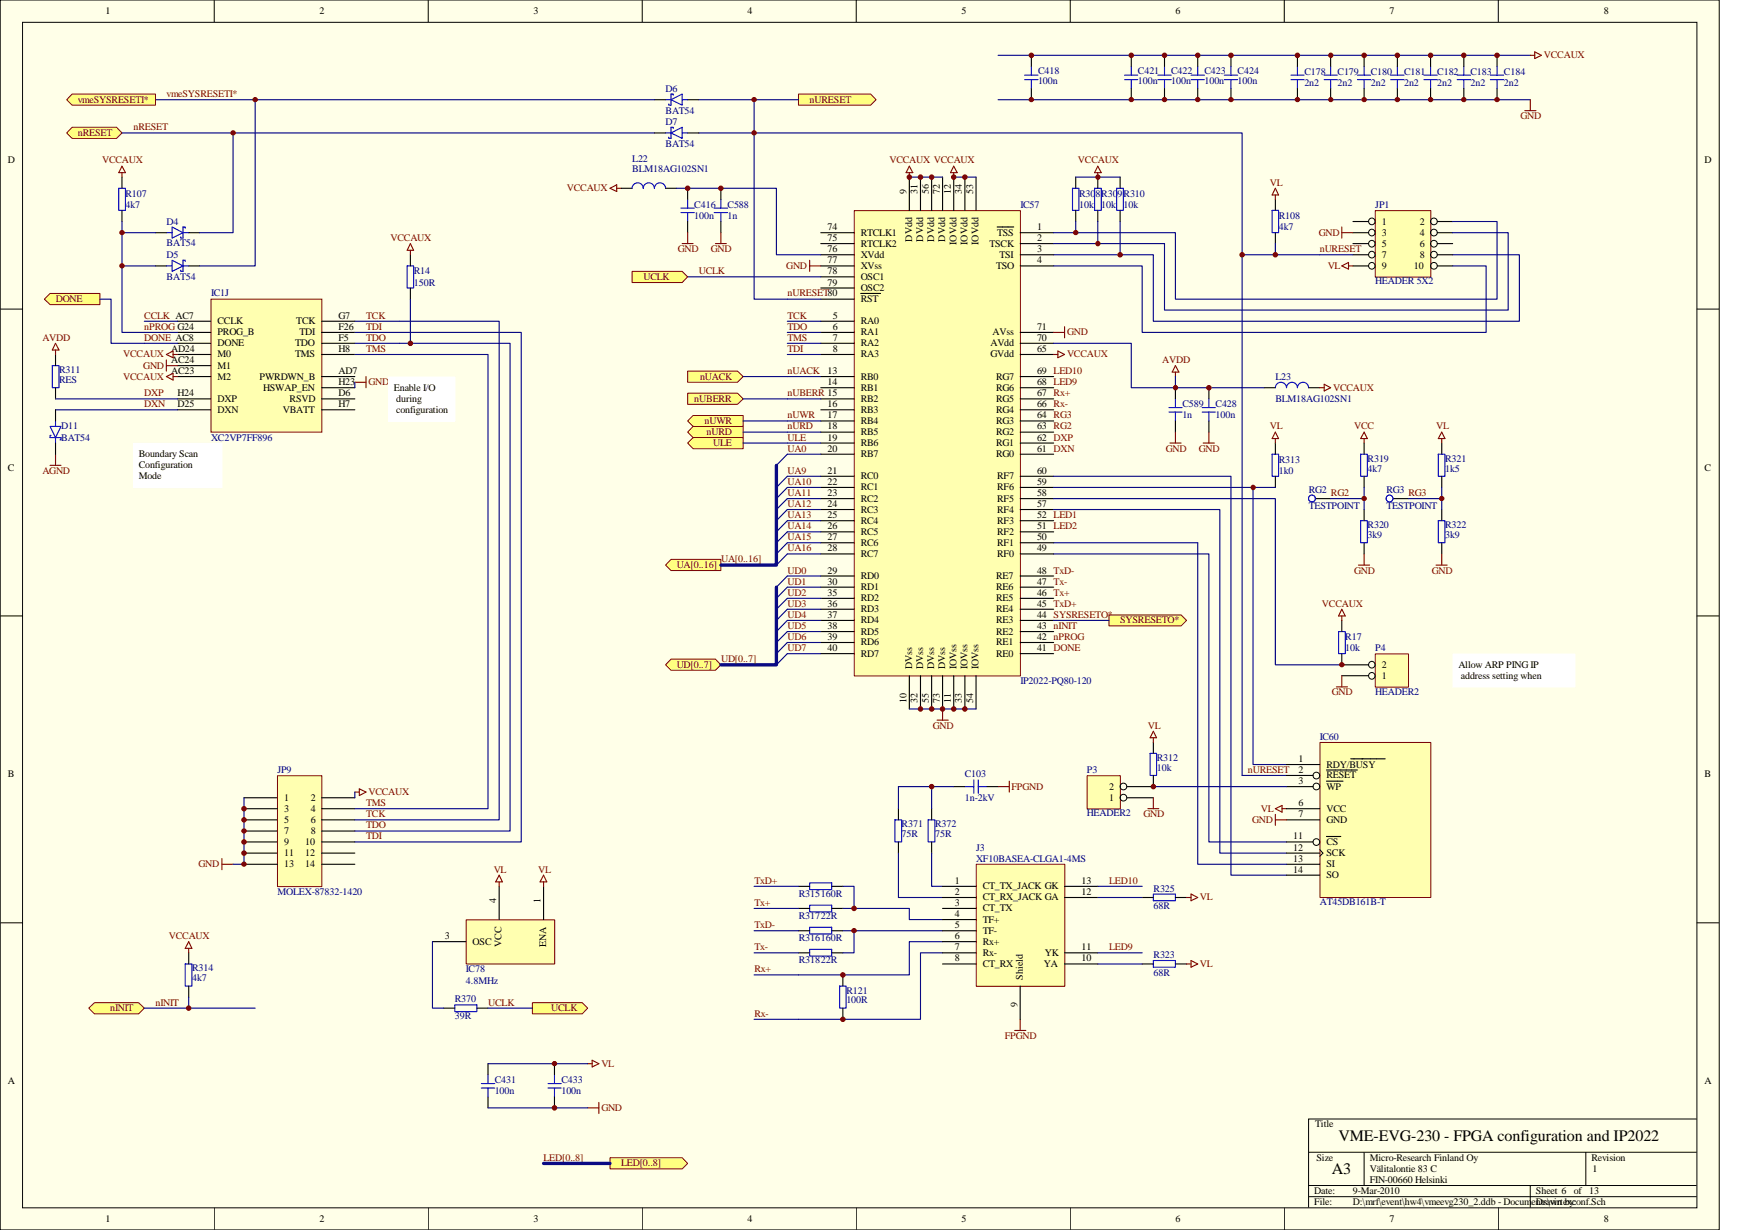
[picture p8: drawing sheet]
<svg xmlns="http://www.w3.org/2000/svg" width="297mm" height="210mm" viewBox="0 0 297 210" stroke-linecap="round" stroke-linejoin="round" font-family="sans-serif">
<defs><g id="words">
<g font-size="2.7">
<text x="228.5" y="194.7">VME-EVG-230 - FPGA configuration and IP2022</text>
<text x="227.4" y="200.4">A3</text>
</g>
<g font-size="1.7">
<text x="18" y="2.4">1</text>
<text x="54.6" y="2.4">2</text>
<text x="91.1" y="2.4">3</text>
<text x="127.6" y="2.4">4</text>
<text x="164.2" y="2.4">5</text>
<text x="200.7" y="2.4">6</text>
<text x="237.2" y="2.4">7</text>
<text x="273.8" y="2.4">8</text>
<text x="1.4" y="27.9">D</text>
<text x="291" y="27.9">D</text>
<text x="154.8" y="33.1" transform="rotate(-90 154.8 33.1)">9</text>
<text x="156.6" y="33.1" transform="rotate(-90 156.6 33.1)">31</text>
<text x="158.5" y="33.1" transform="rotate(-90 158.5 33.1)">56</text>
<text x="160.4" y="33.1" transform="rotate(-90 160.4 33.1)">72</text>
<text x="162.3" y="33.1" transform="rotate(-90 162.3 33.1)">12</text>
<text x="164.2" y="33.1" transform="rotate(-90 164.2 33.1)">34</text>
<text x="166.1" y="33.1" transform="rotate(-90 166.1 33.1)">53</text>
<text x="141.3" y="39.2">74</text>
<text x="141.3" y="41.1">75</text>
<text x="146.9" y="40.2">RTCLK1</text>
<text x="155.7" y="41.2" transform="rotate(-90 155.7 41.2)">DVdd</text>
<text x="157.6" y="41.2" transform="rotate(-90 157.6 41.2)">DVdd</text>
<text x="159.5" y="41.2" transform="rotate(-90 159.5 41.2)">DVdd</text>
<text x="161.4" y="41.2" transform="rotate(-90 161.4 41.2)">DVdd</text>
<text x="163.3" y="41.8" transform="rotate(-90 163.3 41.8)">IOVdd</text>
<text x="165.2" y="41.8" transform="rotate(-90 165.2 41.8)">IOVdd</text>
<text x="167" y="41.8" transform="rotate(-90 167 41.8)">IOVdd</text>
<text x="170.2" y="40.2">TSS</text>
<text x="177" y="39.2">1</text>
<text x="177" y="41.1">2</text>
<text x="235.9" y="38.3">1</text>
<text x="235.9" y="40.2">3</text>
<text x="242.4" y="38.3">2</text>
<text x="242.4" y="40.2">4</text>
<text x="141.3" y="43.1">76</text>
<text x="141.3" y="44.9">77</text>
<text x="141.3" y="46.8">78</text>
<text x="146.9" y="42.1">RTCLK2</text>
<text x="146.9" y="44">XVdd</text>
<text x="146.9" y="45.9">XVss</text>
<text x="146.9" y="47.8">OSC1</text>
<text x="168.9" y="42.1">TSCK</text>
<text x="170" y="45.9">TSO</text>
<text x="170.6" y="44">TSI</text>
<text x="177" y="43.1">3</text>
<text x="177" y="44.9">4</text>
<text x="235.9" y="42.1">5</text>
<text x="235.9" y="44">7</text>
<text x="235.9" y="45.9">9</text>
<text x="241.4" y="45.9">10</text>
<text x="242.4" y="42.1">6</text>
<text x="242.4" y="44">8</text>
<text x="141.3" y="48.7">79</text>
<text x="146.9" y="49.7">OSC2</text>
<text x="146.9" y="51.6">RST</text>
<text x="37.1" y="55.3">CCLK</text>
<text x="37.1" y="57.2">PROG_B</text>
<text x="37.1" y="59.1">DONE</text>
<text x="50.4" y="59.1">TDO</text>
<text x="50.6" y="55.3">TCK</text>
<text x="51.1" y="57.2">TDI</text>
<text x="57.8" y="58.2">F5</text>
<text x="57.8" y="54.4">G7</text>
<text x="57.8" y="56.3">F26</text>
<text x="142.2" y="54.4">5</text>
<text x="142.2" y="56.3">6</text>
<text x="142.2" y="58.2">7</text>
<text x="146.9" y="55.3">RA0</text>
<text x="146.9" y="57.2">RA1</text>
<text x="146.9" y="59.1">RA2</text>
<text x="169.1" y="59.1">AVdd</text>
<text x="169.5" y="57.2">AVss</text>
<text x="177" y="58.2">70</text>
<text x="177" y="56.3">71</text>
<text x="29.2" y="60.1">AD24</text>
<text x="29.2" y="61.9">AC24</text>
<text x="29.2" y="63.8">AC23</text>
<text x="37.1" y="61">M0</text>
<text x="37.1" y="62.9">M1</text>
<text x="37.1" y="64.8">M2</text>
<text x="44.3" y="64.8">PWRDWN_B</text>
<text x="50.4" y="61">TMS</text>
<text x="57.8" y="60.1">H8</text>
<text x="57.8" y="65.7">H23</text>
<text x="57.8" y="63.8">AD7</text>
<text x="141.3" y="63.8">13</text>
<text x="141.3" y="65.7">14</text>
<text x="142.2" y="60.1">8</text>
<text x="146.9" y="61">RA3</text>
<text x="146.9" y="64.8">RB0</text>
<text x="169.1" y="61">GVdd</text>
<text x="170" y="64.8">RG7</text>
<text x="177" y="60.1">65</text>
<text x="177" y="65.7">68 LED9</text>
<text x="177" y="63.8">69 LED10</text>
<text x="30.3" y="67.6">H24</text>
<text x="30.3" y="69.5">D25</text>
<text x="37.1" y="68.6">DXP</text>
<text x="37.1" y="70.4">DXN</text>
<text x="44.9" y="66.7">HSWAP_EN</text>
<text x="48.3" y="70.4">VBATT</text>
<text x="49.4" y="68.6">RSVD</text>
<text x="57.8" y="67.6">D6</text>
<text x="57.8" y="69.5">H7</text>
<text x="67.2" y="66.7">Enable I/O</text>
<text x="67.6" y="68.6">during</text>
<text x="67.6" y="70.4">configuration</text>
<text x="141.3" y="69.5">16</text>
<text x="141.3" y="71.4">17</text>
<text x="146.9" y="66.7">RB1</text>
<text x="146.9" y="68.6">RB2</text>
<text x="146.9" y="70.4">RB3</text>
<text x="170" y="70.4">RG4</text>
<text x="170" y="68.6">RG5</text>
<text x="170" y="66.7">RG6</text>
<text x="177" y="71.4">64 RG3</text>
<text x="177" y="69.5">66 Rx-</text>
<text x="177" y="67.6">67 Rx+</text>
<text x="141.3" y="73.3">18</text>
<text x="141.3" y="75.2">19</text>
<text x="141.3" y="77.1">20</text>
<text x="146.9" y="72.3">RB4</text>
<text x="146.9" y="74.3">RB5</text>
<text x="146.9" y="76.1">RB6</text>
<text x="170" y="76.1">RG1</text>
<text x="170" y="74.3">RG2</text>
<text x="170" y="72.3">RG3</text>
<text x="177" y="77.1">61 DXN</text>
<text x="177" y="75.2">62 DXP</text>
<text x="177" y="73.3">63 RG2</text>
<text x="1.4" y="80.3">C</text>
<text x="23.7" y="78">Boundary Scan</text>
<text x="23.7" y="79.9">Configuration</text>
<text x="23.7" y="81.8">Mode</text>
<text x="141.3" y="80.9">21</text>
<text x="141.3" y="82.8">22</text>
<text x="146.9" y="78">RB7</text>
<text x="146.9" y="81.8">RC0</text>
<text x="146.9" y="83.7">RC1</text>
<text x="170" y="78">RG0</text>
<text x="170.2" y="83.7">RF6</text>
<text x="170.2" y="81.8">RF7</text>
<text x="177" y="82.8">59</text>
<text x="177" y="80.9">60</text>
<text x="291" y="80.3">C</text>
<text x="141.3" y="84.6">23</text>
<text x="141.3" y="86.5">24</text>
<text x="141.3" y="88.4">25</text>
<text x="146.9" y="85.6">RC2</text>
<text x="146.9" y="87.5">RC3</text>
<text x="146.9" y="89.4">RC4</text>
<text x="170.2" y="89.4">RF3</text>
<text x="170.2" y="87.5">RF4</text>
<text x="170.2" y="85.6">RF5</text>
<text x="177" y="88.4">52 LED1</text>
<text x="177" y="86.5">57</text>
<text x="177" y="84.6">58</text>
<text x="141.3" y="90.3">26</text>
<text x="141.3" y="92.2">27</text>
<text x="141.3" y="94.1">28</text>
<text x="146.9" y="91.3">RC5</text>
<text x="146.9" y="93.1">RC6</text>
<text x="146.9" y="95">RC7</text>
<text x="170.2" y="95">RF0</text>
<text x="170.2" y="93.1">RF1</text>
<text x="170.2" y="91.3">RF2</text>
<text x="177" y="94.1">49</text>
<text x="177" y="92.2">50</text>
<text x="177" y="90.3">51 LED2</text>
<text x="141.3" y="97.9">29</text>
<text x="141.3" y="99.8">30</text>
<text x="141.3" y="101.6">35</text>
<text x="146.9" y="98.8">RD0</text>
<text x="146.9" y="100.7">RD1</text>
<text x="170" y="100.7">RE6</text>
<text x="170" y="98.8">RE7</text>
<text x="177" y="101.6">46 Tx+</text>
<text x="177" y="99.8">47 Tx-</text>
<text x="177" y="97.9">48 TxD-</text>
<text x="141.3" y="103.5">36</text>
<text x="141.3" y="105.5">37</text>
<text x="141.3" y="107.3">38</text>
<text x="146.9" y="102.6">RD2</text>
<text x="146.9" y="104.5">RD3</text>
<text x="146.9" y="106.4">RD4</text>
<text x="170" y="106.4">RE3</text>
<text x="170" y="104.5">RE4</text>
<text x="170" y="102.6">RE5</text>
<text x="177" y="107.3">43 nINIT</text>
<text x="177" y="105.5">44 SYSRESETO*</text>
<text x="177" y="103.5">45 TxD+</text>
<text x="141.3" y="109.2">39</text>
<text x="141.3" y="111.1">40</text>
<text x="146.9" y="108.3">RD5</text>
<text x="146.9" y="110.2">RD6</text>
<text x="146.9" y="112.1">RD7</text>
<text x="170" y="112.1">RE0</text>
<text x="170" y="110.2">RE1</text>
<text x="170" y="108.3">RE2</text>
<text x="177" y="111.1">41 DONE</text>
<text x="177" y="109.2">42 nPROG</text>
<text x="235.9" y="114">2</text>
<text x="249" y="114">Allow ARP PING IP</text>
<text x="154.8" y="119.9" transform="rotate(-90 154.8 119.9)">10</text>
<text x="155.7" y="114.2" transform="rotate(-90 155.7 114.2)">DVss</text>
<text x="156.6" y="119.9" transform="rotate(-90 156.6 119.9)">32</text>
<text x="157.6" y="114.2" transform="rotate(-90 157.6 114.2)">DVss</text>
<text x="158.5" y="119.9" transform="rotate(-90 158.5 119.9)">55</text>
<text x="159.5" y="114.2" transform="rotate(-90 159.5 114.2)">DVss</text>
<text x="160.4" y="119.9" transform="rotate(-90 160.4 119.9)">73</text>
<text x="161.4" y="114.2" transform="rotate(-90 161.4 114.2)">DVss</text>
<text x="162.3" y="119.9" transform="rotate(-90 162.3 119.9)">11</text>
<text x="163.3" y="114.2" transform="rotate(-90 163.3 114.2)">IOVss</text>
<text x="164.2" y="119.9" transform="rotate(-90 164.2 119.9)">33</text>
<text x="165.2" y="114.2" transform="rotate(-90 165.2 114.2)">IOVss</text>
<text x="166.1" y="119.9" transform="rotate(-90 166.1 119.9)">54</text>
<text x="167" y="114.2" transform="rotate(-90 167 114.2)">IOVss</text>
<text x="235.9" y="115.8">1</text>
<text x="249.4" y="115.8">address setting when</text>
<text x="221.7" y="131.9">2</text>
<text x="221.7" y="130">1</text>
<text x="226.4" y="131">RDY/BUSY</text>
<text x="1.4" y="132.7">B</text>
<text x="48.5" y="136.7">1</text>
<text x="53" y="136.7">2</text>
<text x="189.4" y="136.7">1</text>
<text x="189.4" y="134.7">2</text>
<text x="221.7" y="133.8">3</text>
<text x="221.7" y="137.6">6</text>
<text x="226.4" y="132.8">RESET</text>
<text x="226.4" y="134.7">WP</text>
<text x="291" y="132.7">B</text>
<text x="48.5" y="138.5">3</text>
<text x="48.5" y="140.4">5</text>
<text x="48.5" y="142.3">7</text>
<text x="53" y="138.5">4</text>
<text x="53" y="140.4">6</text>
<text x="53" y="142.3">8</text>
<text x="220.8" y="143.3">11</text>
<text x="221.7" y="139.5">7</text>
<text x="226.4" y="138.5">VCC</text>
<text x="226.4" y="140.4">GND</text>
<text x="48.5" y="144.2">9</text>
<text x="48.5" y="146.1">11</text>
<text x="48.5" y="148">13</text>
<text x="52.1" y="144.2">10</text>
<text x="52.1" y="146.1">12</text>
<text x="52.1" y="148">14</text>
<text x="220.8" y="147">13</text>
<text x="220.8" y="145.2">12</text>
<text x="220.8" y="148.9">14</text>
<text x="226.4" y="148">SI</text>
<text x="226.4" y="146.1">SCK</text>
<text x="226.4" y="144.2">CS</text>
<text x="226.4" y="149.9">SO</text>
<text x="84.7" y="154.1" transform="rotate(-90 84.7 154.1)">4</text>
<text x="92.3" y="154.1" transform="rotate(-90 92.3 154.1)">1</text>
<text x="163" y="150.8">1</text>
<text x="163" y="152.7">2</text>
<text x="163" y="154.6">3</text>
<text x="167.8" y="151.8">CT_TX_JACK GK</text>
<text x="167.8" y="153.7">CT_RX_JACK GA</text>
<text x="167.8" y="155.5">CT_TX</text>
<text x="184.6" y="152.7">12</text>
<text x="184.6" y="150.8">13</text>
<text x="75.9" y="160.3">3</text>
<text x="80.7" y="161.2">OSC</text>
<text x="85.6" y="161.7" transform="rotate(-90 85.6 161.7)">VCC</text>
<text x="93.2" y="161.7" transform="rotate(-90 93.2 161.7)">ENA</text>
<text x="163" y="156.5">4</text>
<text x="163" y="158.4">5</text>
<text x="163" y="160.3">6</text>
<text x="167.8" y="157.4">TF+</text>
<text x="167.8" y="159.3">TF-</text>
<text x="167.8" y="161.2">Rx+</text>
<text x="163" y="162.2">7</text>
<text x="163" y="164">8</text>
<text x="167.8" y="163.1">Rx-</text>
<text x="167.8" y="165">CT_RX</text>
<text x="174.6" y="167.2" transform="rotate(-90 174.6 167.2)">Shield</text>
<text x="178.2" y="165">YA</text>
<text x="178.3" y="163.1">YK</text>
<text x="184.6" y="164">10</text>
<text x="184.6" y="162.2">11</text>
<text x="173.7" y="171.9" transform="rotate(-90 173.7 171.9)">9</text>
<text x="1.4" y="185">A</text>
<text x="291" y="185">A</text>
<text x="224.5" y="192.4">Title</text>
<text x="224.4" y="203.8">Date:</text>
<text x="224.7" y="198.1">Size</text>
<text x="231" y="203.8">9-Mar-2010</text>
<text x="233.8" y="198.1">Micro-Research Finland Oy</text>
<text x="233.8" y="200">Välitalontie 83 C</text>
<text x="233.8" y="201.9">FIN-00660 Helsinki</text>
<text x="262.2" y="203.8">Sheet 6</text>
<text x="268.6" y="203.8">of</text>
<text x="271.3" y="203.8">13</text>
<text x="271.7" y="198.1">Revision</text>
<text x="271.9" y="200">1</text>
<text x="18" y="208.5">1</text>
<text x="54.6" y="208.5">2</text>
<text x="91.1" y="208.5">3</text>
<text x="127.6" y="208.5">4</text>
<text x="164.2" y="208.5">5</text>
<text x="200.7" y="208.5">6</text>
<text x="224.4" y="205.7">File:</text>
<text x="231" y="205.7">D:\mrf\event\hw4\vmeevg230_2.ddb - Documents\virtexconf.Sch</text>
<text x="237.2" y="208.5">7</text>
<text x="262.2" y="205.7">Drawn by:</text>
<text x="273.8" y="208.5">8</text>
</g>
<g font-size="1.7" fill="#800000">
<text x="263.6" y="9.9">VCCAUX</text>
<text x="13.3" y="17.5">vmeSYSRESETI*</text>
<text x="28.4" y="16.6">vmeSYSRESETI*</text>
<text x="138.2" y="17.5">nURESET</text>
<text x="13.3" y="23.2">nRESET</text>
<text x="22.8" y="22.2">nRESET</text>
<text x="259.6" y="20.4">GND</text>
<text x="17.4" y="27.9">VCCAUX</text>
<text x="151.8" y="27.9">VCCAUX VCCAUX</text>
<text x="184" y="27.9">VCCAUX</text>
<text x="96.8" y="32.6">VCCAUX</text>
<text x="216.8" y="31.7">VL</text>
<text x="66.7" y="41.1">VCCAUX</text>
<text x="225.1" y="40.2">GND</text>
<text x="109.9" y="47.8">UCLK</text>
<text x="115.7" y="43.1">GND</text>
<text x="119.3" y="46.8">UCLK</text>
<text x="121.4" y="43.1">GND</text>
<text x="134.2" y="45.9">GND</text>
<text x="225.3" y="43.1">nURESET</text>
<text x="226.6" y="45.9">VL</text>
<text x="9.5" y="51.6">DONE</text>
<text x="134.4" y="50.6">nURESET80</text>
<text x="7.2" y="58.2">AVDD</text>
<text x="24.6" y="54.4">CCLK AC7</text>
<text x="24.6" y="56.3">nPROG G24</text>
<text x="24.6" y="58.2">DONE AC8</text>
<text x="62.5" y="56.3">TDI</text>
<text x="62.5" y="54.4">TCK</text>
<text x="62.5" y="58.2">TDO</text>
<text x="134.4" y="54.4">TCK</text>
<text x="134.4" y="56.3">TDO</text>
<text x="134.4" y="58.2">TMS</text>
<text x="182.2" y="57.2">GND</text>
<text x="21" y="61">VCCAUX</text>
<text x="21" y="64.8">VCCAUX</text>
<text x="24.5" y="62.9">GND</text>
<text x="62.5" y="60.1">TMS</text>
<text x="62.9" y="65.7">GND</text>
<text x="119.5" y="64.8">nUACK</text>
<text x="134.4" y="60.1">TDI</text>
<text x="134.4" y="63.8">nUACK</text>
<text x="182.2" y="61">VCCAUX</text>
<text x="198.4" y="61.9">AVDD</text>
<text x="24.6" y="69.5">DXN</text>
<text x="24.6" y="67.6">DXP</text>
<text x="118.5" y="68.6">nUBERR</text>
<text x="134.4" y="67.6">nUBERR 15</text>
<text x="134.4" y="71.4">nUWR</text>
<text x="227.6" y="66.7">VCCAUX</text>
<text x="120.3" y="72.3">nUWR</text>
<text x="120.6" y="74.3">nURD</text>
<text x="121.7" y="76.1">ULE</text>
<text x="134.4" y="73.3">nURD</text>
<text x="134.4" y="75.2">ULE</text>
<text x="134.4" y="77.1">UA0</text>
<text x="199" y="77.1">GND</text>
<text x="204.7" y="77.1">GND</text>
<text x="216.8" y="73.3">VL</text>
<text x="231.2" y="73.3">VCC</text>
<text x="245.2" y="73.3">VL</text>
<text x="7.2" y="80.9">AGND</text>
<text x="134.4" y="80.9">UA9</text>
<text x="134.4" y="82.8">UA10</text>
<text x="134.4" y="84.6">UA11</text>
<text x="134.4" y="86.5">UA12</text>
<text x="134.4" y="88.4">UA13</text>
<text x="227.2" y="84.6">RG2</text>
<text x="240.5" y="84.6">RG3</text>
<text x="123.1" y="96">UA[0..16]</text>
<text x="134.4" y="90.3">UA14</text>
<text x="134.4" y="92.2">UA15</text>
<text x="134.4" y="94.1">UA16</text>
<text x="115.5" y="96.9">UA[0..16]</text>
<text x="134.4" y="97.9">UD0</text>
<text x="134.4" y="99.8">UD1</text>
<text x="134.4" y="101.6">UD2</text>
<text x="231.2" y="97.9">GND</text>
<text x="244.4" y="97.9">GND</text>
<text x="134.4" y="103.5">UD3</text>
<text x="134.4" y="105.5">UD4</text>
<text x="134.4" y="107.3">UD5</text>
<text x="191.2" y="106.4">SYSRESETO*</text>
<text x="225.7" y="103.5">VCCAUX</text>
<text x="115.5" y="114">UD[0..7]</text>
<text x="123.1" y="113">UD[0..7]</text>
<text x="134.4" y="109.2">UD6</text>
<text x="134.4" y="111.1">UD7</text>
<text x="227.4" y="118.7">GND</text>
<text x="159.3" y="124.3">GND</text>
<text x="196" y="124.3">VL</text>
<text x="213" y="131.9">nURESET</text>
<text x="62.5" y="137.6">TMS</text>
<text x="62.9" y="135.7">VCCAUX</text>
<text x="172.7" y="134.7">FPGND</text>
<text x="62.5" y="139.5">TCK</text>
<text x="62.5" y="141.4">TDO</text>
<text x="62.5" y="143.3">TDI</text>
<text x="195.2" y="139.5">GND</text>
<text x="213.8" y="140.4">GND</text>
<text x="215.3" y="138.5">VL</text>
<text x="33.9" y="148">GND</text>
<text x="84.3" y="148.9">VL</text>
<text x="91.9" y="148.9">VL</text>
<text x="128.8" y="150.8">TxD+</text>
<text x="128.8" y="154.6">Tx+</text>
<text x="189.4" y="150.8">LED10</text>
<text x="204.8" y="153.7">VL</text>
<text x="28.8" y="160.3">VCCAUX</text>
<text x="128.8" y="158.4">TxD-</text>
<text x="128.8" y="162.2">Tx-</text>
<text x="128.8" y="165.9">Rx+</text>
<text x="189.4" y="162.2">LED9</text>
<text x="204.8" y="165">VL</text>
<text x="18.8" y="172.6">nINIT</text>
<text x="26.5" y="171.6">nINIT</text>
<text x="83.4" y="171.6">UCLK</text>
<text x="94.1" y="172.6">UCLK</text>
<text x="128.8" y="173.5">Rx-</text>
<text x="171.5" y="177.3">FPGND</text>
<text x="102.7" y="182">VL</text>
<text x="102.7" y="189.6">GND</text>
<text x="92.8" y="198.1">LED[0..8]</text>
<text x="106" y="199.1">LED[0..8]</text>
</g>
<g font-size="1.7" fill="#000080">
<text x="113.6" y="15.6">D6</text>
<text x="177.2" y="12.6">C418</text>
<text x="177.2" y="14.3">100n</text>
<text x="194.3" y="12.6">C421</text>
<text x="194.3" y="14.3">100n</text>
<text x="199.9" y="12.6">C422</text>
<text x="199.9" y="14.3">100n</text>
<text x="205.6" y="12.6">C423</text>
<text x="205.6" y="14.3">100n</text>
<text x="211.3" y="12.6">C424</text>
<text x="211.3" y="14.3">100n</text>
<text x="222.7" y="12.8">C178</text>
<text x="222.7" y="14.7">2n2</text>
<text x="228.3" y="12.8">C179</text>
<text x="228.3" y="14.7">2n2</text>
<text x="234" y="12.8">C180</text>
<text x="234" y="14.7">2n2</text>
<text x="239.7" y="12.8">C181</text>
<text x="239.7" y="14.7">2n2</text>
<text x="245.4" y="12.8">C182</text>
<text x="245.4" y="14.7">2n2</text>
<text x="251" y="12.8">C183</text>
<text x="251" y="14.7">2n2</text>
<text x="256.7" y="12.8">C184</text>
<text x="256.7" y="14.7">2n2</text>
<text x="113.6" y="21.3">D7</text>
<text x="113.6" y="19.4">BAT54</text>
<text x="107.9" y="27.7">L22</text>
<text x="107.9" y="29.4">BLM18AG102SN1</text>
<text x="113.6" y="25.1">BAT54</text>
<text x="21.4" y="33.6">R107</text>
<text x="21.4" y="35.5">4k7</text>
<text x="118.5" y="35.5">C416</text>
<text x="124.2" y="35.5">C588</text>
<text x="174.2" y="35.5">IC57</text>
<text x="184.2" y="33.6">R308R309</text>
<text x="184.2" y="35.5">10k</text>
<text x="188" y="35.5">10k</text>
<text x="191.8" y="33.6">R310</text>
<text x="191.8" y="35.5">10k</text>
<text x="234.8" y="35.5">JP1</text>
<text x="28.4" y="38.3">D4</text>
<text x="28.4" y="41.9">BAT54</text>
<text x="118.5" y="37.4">100n</text>
<text x="124.2" y="37.4">1n</text>
<text x="218.3" y="37.4">R108</text>
<text x="218.3" y="39.2">4k7</text>
<text x="28.4" y="44">D5</text>
<text x="28.4" y="47.8">BAT54</text>
<text x="70.7" y="46.8">R14</text>
<text x="36" y="50.6">IC1J</text>
<text x="70.7" y="48.7">150R</text>
<text x="234.8" y="48.5">HEADER 5X2</text>
<text x="10.1" y="63.7">R311</text>
<text x="10.1" y="65.4">RES</text>
<text x="217.7" y="64.8">L23</text>
<text x="201.8" y="69.5">C589</text>
<text x="201.8" y="71.4">1n</text>
<text x="207.5" y="69.5">C428</text>
<text x="207.5" y="71.4">100n</text>
<text x="217.7" y="68.6">BLM18AG102SN1</text>
<text x="10.5" y="73.3">D11</text>
<text x="10.5" y="75.2">BAT54</text>
<text x="36" y="75.2">XC2VP7FF896</text>
<text x="218.3" y="79">R313</text>
<text x="218.3" y="80.9">1k0</text>
<text x="233.5" y="78.8">R319</text>
<text x="233.5" y="80.5">4k7</text>
<text x="246.7" y="78.8">R321</text>
<text x="246.7" y="80.5">1k5</text>
<text x="223.4" y="84.1">RG2</text>
<text x="223.4" y="86.9">TESTPOINT</text>
<text x="236.7" y="84.1">RG3</text>
<text x="236.7" y="86.9">TESTPOINT</text>
<text x="233.5" y="90.1">R320</text>
<text x="233.5" y="91.8">3k9</text>
<text x="246.7" y="90.1">R322</text>
<text x="246.7" y="91.8">3k9</text>
<text x="229.7" y="109.2">R17</text>
<text x="229.7" y="111.1">10k</text>
<text x="234.8" y="111.1">P4</text>
<text x="174.2" y="116.8">IP2022-PQ80-120</text>
<text x="234.8" y="118.7">HEADER2</text>
<text x="47.4" y="131.9">JP9</text>
<text x="185.5" y="131.9">P3</text>
<text x="197.5" y="129.8">R312</text>
<text x="197.5" y="131.5">10k</text>
<text x="225.3" y="126.2">IC60</text>
<text x="164.7" y="132.7">C103</text>
<text x="164.7" y="136.7">1n-2kV</text>
<text x="153.9" y="141.2">R371</text>
<text x="153.9" y="142.9">75R</text>
<text x="159.6" y="141.2">R372</text>
<text x="159.6" y="142.9">75R</text>
<text x="185.5" y="139.3">HEADER2</text>
<text x="166.6" y="145.2">J3</text>
<text x="166.6" y="147">XF10BASEA-CLGA1-4MS</text>
<text x="47.4" y="152.7">MOLEX-87832-1420</text>
<text x="136.4" y="153.1">R315160R</text>
<text x="196.9" y="152.1">R325</text>
<text x="196.9" y="155.2">68R</text>
<text x="225.3" y="154.4">AT45DB161B-T</text>
<text x="136.4" y="160.7">R316160R</text>
<text x="136.4" y="156.9">R31722R</text>
<text x="32.8" y="165.8">R314</text>
<text x="32.8" y="167.5">4k7</text>
<text x="79.5" y="165.9">IC78</text>
<text x="79.5" y="167.9">4.8MHz</text>
<text x="136.4" y="164.4">R31822R</text>
<text x="196.9" y="163.5">R323</text>
<text x="196.9" y="166.5">68R</text>
<text x="77.6" y="171.1">R370</text>
<text x="77.6" y="173.9">39R</text>
<text x="144.5" y="169.5">R121</text>
<text x="144.5" y="171.2">100R</text>
<text x="84.5" y="184.9">C431</text>
<text x="95.8" y="184.9">C433</text>
<text x="84.5" y="186.7">100n</text>
<text x="95.8" y="186.7">100n</text>
</g>
</g></defs>
<path d="M0 0h293.5v209.9h-293.5z" fill="#ffffe8"/>
<g fill="none" stroke="#000" stroke-width=".17">
<path d="M0 0h293.5v209.9h-293.5zM3.8 3.8h285.9v202.3h-285.9zM36.6 0v3.8M73.1 0v3.8M109.6 0v3.8M146.2 0v3.8M182.7 0v3.8M219.2 0v3.8M255.8 0v3.8M0 52.7h3.8M289.6 52.7h3.9M0 105.1h3.8"/>
<path d="M289.6 105.1h3.9M0 157.5h3.8M289.6 157.5h3.9M223.4 196.6h66.2M232.9 196.6v5.7M270.7 196.6v5.7M289.6 191h-66.2v15.1M36.6 206.1v3.8M73.1 206.1v3.8M109.6 206.1v3.8M146.2 206.1v3.8M182.7 206.1v3.8"/>
<path d="M219.2 206.1v3.8M223.4 202.3h66.2M223.4 204.2h66.2M255.8 206.1v3.8M261.2 202.3v3.8"/>
</g>
<path d="M36.1 51.1h18.8v22.6h-18.8z" fill="#ffffb0"/>
<path d="M36 51.1h18.9v22.6h-18.9z" fill="none" stroke="#800000" stroke-width=".17"/>
<g fill="none" stroke="#000" stroke-width=".19">
<path d="M30.3 54.8h5.7M30.3 56.7h5.7M30.3 58.6h5.7M54.9 54.8h5.7M54.9 56.7h5.7M54.9 58.6h5.7M30.3 60.5h5.7M30.3 62.4h5.7M30.3 64.3h5.7M30.3 68.1h5.7M30.3 69.9h5.7M54.9 60.5h5.7"/>
<path d="M54.9 64.3h5.7M54.9 66.2h5.7M54.9 68.1h5.7M54.9 69.9h5.7"/>
</g>
<path d="M60.6 65.2h1.9M62.5 64.3v1.9" fill="none" stroke="#800000" stroke-width=".19"/>
<path d="M60.6 65.2v1" fill="none" stroke="#000080" stroke-width=".19"/>
<path d="M145.9 36h28.3v79.4h-28.3z" fill="#ffffb0"/>
<path d="M145.8 35.9h28.4v79.5h-28.4z" fill="none" stroke="#800000" stroke-width=".17"/>
<g fill="none" stroke="#000" stroke-width=".19">
<path d="M140.1 39.7h5.7M155.2 30.2v5.7M157.1 30.2v5.7M159 30.2v5.7M160.9 30.2v5.7M162.8 30.2v5.7M164.7 30.2v5.7M166.6 30.2v5.7M170.2 38.7h2.9M174.2 39.7h5.7M140.1 54.8h5.7M140.1 56.7h5.7"/>
<path d="M140.1 58.6h5.7M140.1 41.6h5.7M140.1 43.5h5.7M140.1 45.4h5.7M140.1 47.2h5.7M140.1 49.1h5.7M140.1 51.1h5.7M146.9 50.1h3.4M174.2 56.7h5.7M174.2 58.6h5.7M174.2 41.6h5.7M174.2 43.5h5.7"/>
<path d="M174.2 45.4h5.7M140.1 60.5h5.7M140.1 64.3h5.7M140.1 66.2h5.7M140.1 68.1h5.7M140.1 69.9h5.7M140.1 71.8h5.7M140.1 73.7h5.7M140.1 75.6h5.7M140.1 77.5h5.7M174.2 60.5h5.7M174.2 64.3h5.7"/>
<path d="M174.2 66.2h5.7M174.2 68.1h5.7M174.2 69.9h5.7M174.2 71.8h5.7M174.2 73.7h5.7M174.2 75.6h5.7M174.2 77.5h5.7M140.1 81.3h5.7M140.1 83.2h5.7M140.1 85.1h5.7M140.1 87h5.7M140.1 88.9h5.7"/>
<path d="M140.1 90.8h5.7M140.1 92.6h5.7M140.1 94.5h5.7M140.1 98.3h5.7M174.2 81.3h5.7M174.2 83.2h5.7M174.2 85.1h5.7M174.2 87h5.7M174.2 88.9h5.7M174.2 90.8h5.7M174.2 92.6h5.7M174.2 94.5h5.7"/>
<path d="M174.2 98.3h5.7M140.1 100.2h5.7M140.1 102.1h5.7M140.1 104h5.7M140.1 105.9h5.7M140.1 107.8h5.7M140.1 109.6h5.7M140.1 111.5h5.7M155.2 115.3v5.7M157.1 115.3v5.7M159 115.3v5.7M160.9 115.3v5.7"/>
<path d="M162.8 115.3v5.7M164.7 115.3v5.7M166.6 115.3v5.7M174.2 100.2h5.7M174.2 102.1h5.7M174.2 104h5.7M174.2 105.9h5.7M174.2 107.8h5.7M174.2 109.6h5.7M174.2 111.5h5.7"/>
</g>
<path d="M155.2 28.4l.6 1.1h-1.1zM155.2 29.5v.7M162.8 28.4l.6 1.1h-1.1zM162.8 29.5v.7" fill="none" stroke="#800000" stroke-width=".19"/>
<path d="M15.2 172l.9-.9h7.6l.9 .9-.9 1h-7.6z" fill-rule="evenodd" fill="#ffff80"/>
<path d="M15.2 172l.9-.9h7.6l.9 .9-.9 1h-7.6z" fill="none" stroke="#800000" stroke-width=".17"/>
<path d="M118.3 72.8h8.6v1.9h-8.6l-.9-1z" fill-rule="evenodd" fill="#ffff80"/>
<path d="M118.3 72.8h8.6v1.9h-8.6l-.9-1z" fill="none" stroke="#800000" stroke-width=".17"/>
<path d="M117.4 71.8l.9-.9h8.6v1.9h-8.6z" fill-rule="evenodd" fill="#ffff80"/>
<path d="M117.4 71.8l.9-.9h8.6v1.9h-8.6z" fill="none" stroke="#800000" stroke-width=".17"/>
<path d="M24.6 172h7.6" fill="none" stroke="#000080" stroke-width=".19"/>
<path d="M31.6 164.5h1.2v3.8h-1.2z" fill="none" stroke="#00f" stroke-width=".19"/>
<path d="M32.2 162.6v1.9M32.2 168.3v1.9" fill="none" stroke="#000" stroke-width=".19"/>
<path d="M32.2 160.7l.6 1.1h-1.2zM32.2 161.8v.8" fill="none" stroke="#800000" stroke-width=".19"/>
<path d="M117.4 63.3h8.5l1 1-1 .9h-8.5z" fill-rule="evenodd" fill="#ffff80"/>
<path d="M117.4 63.3h8.5l1 1-1 .9h-8.5z" fill="none" stroke="#800000" stroke-width=".17"/>
<path d="M8.9 62.4h1.2v3.8h-1.2zM196.3 128.6h1.1v3.7h-1.1zM138.2 158.2h3.8v1.2h-3.8zM138.2 154.5h3.8v1.1h-3.8zM138.2 150.7h3.8v1.1h-3.8zM138.2 162h3.8v1.2h-3.8zM143.3 168.3h1.1v3.7h-1.1z" fill="none" stroke="#00f" stroke-width=".19"/>
<g fill="none" stroke="#000" stroke-width=".19">
<path d="M9.5 60.5v1.9M9.5 66.2v1.9M196.9 126.7v1.9M196.9 132.3v1.9M136.3 158.8h1.9M136.3 155h1.9M136.3 151.3h1.9M142 158.8h1.9M142 155h1.9M142 151.3h1.9M136.3 162.6h1.9M142 162.6h1.9"/>
<path d="M143.9 166.4v1.9M143.9 172v1.9"/>
</g>
<g fill="none" stroke="#000080" stroke-width=".19">
<path d="M155.2 30.2h5.7M162.8 30.2h3.8M9.5 69.9h20.8M9.5 68.1h20.8M179.9 81.3h30.2v68.1h9.5M179.9 87h28.3v58.6h11.4M179.9 94.5h26.5v49.2h13.2M179.9 83.2h34v47.3h5.7M179.9 92.6h24.6M155.2 121h11.4M128.7 151.3h7.6M128.7 155h7.6"/>
<path d="M128.7 158.8h7.6M128.7 166.4h15.2M128.7 173.9h15.2M128.7 162.6h7.6"/>
</g>
<path d="M9.5 59.7v.8M9.5 58.6l.6 1.1h-1.2zM179.9 56.7h1.8M180.6 59.9l1.1 .6-1.1 .5zM181.7 55.8v1.9M8.5 79.4h1.9M9.5 77.5v1.9M179.9 60.5h.7M200.7 62.4l.5 1.1h-1.1zM200.7 63.5v.8M160 122.9h1.9M160.9 121v1.9" fill="none" stroke="#800000" stroke-width=".19"/>
<path d="M185.6 132.4h5.7v5.6h-5.7z" fill="#ffffb0"/>
<path d="M185.6 132.4h5.7v5.6h-5.7z" fill="none" stroke="#800000" stroke-width=".17"/>
<g fill="none" stroke="#000" stroke-width=".17">
<circle cx="191.8" cy="134.2" r=".57"/>
<circle cx="191.8" cy="136.1" r=".57"/>
</g>
<path d="M192.4 136.1h4.5M192.4 134.2h4.5" fill="none" stroke="#000" stroke-width=".19"/>
<path d="M196 138h1.8M196.9 124.8l.5 1.1h-1.1zM196.9 125.9v.8M196.9 136.1v1.9M217.7 138l1.2-.5v1.1zM218.9 138h.7" fill="none" stroke="#800000" stroke-width=".19"/>
<path d="M234.8 36h9.5v11.3h-9.5z" fill="#ffffb0"/>
<path d="M234.8 35.9h9.5v11.4h-9.5z" fill="none" stroke="#800000" stroke-width=".17"/>
<g fill="none" stroke="#000" stroke-width=".17">
<circle cx="234.2" cy="39.7" r=".56"/>
<circle cx="234.2" cy="37.8" r=".56"/>
<circle cx="244.8" cy="37.8" r=".57"/>
<circle cx="244.8" cy="39.7" r=".57"/>
<circle cx="234.2" cy="41.6" r=".56"/>
<circle cx="234.2" cy="43.5" r=".56"/>
<circle cx="234.2" cy="45.4" r=".56"/>
<circle cx="244.8" cy="41.6" r=".57"/>
<circle cx="244.8" cy="43.5" r=".57"/>
<circle cx="244.8" cy="45.4" r=".57"/>
</g>
<g fill="none" stroke="#000" stroke-width=".19">
<path d="M183.6 30.2v1.9M183.6 35.9v1.9M187.4 30.2v1.9M187.4 35.9v1.9M191.2 30.2v1.9M191.2 35.9v1.9M231 37.8h2.6M231 39.7h2.6M245.4 37.8h2.6M245.4 39.7h2.6M231 41.6h2.6M231 43.5h2.6"/>
<path d="M231 45.4h2.6M245.4 41.6h2.6M245.4 43.5h2.6M245.4 45.4h2.6M217.7 75.6v1.9M217.7 81.3v1.9"/>
</g>
<path d="M183.1 32.1h1.1v3.8h-1.1zM186.9 32.1h1.1v3.8h-1.1zM190.6 32.1h1.2v3.8h-1.2zM217.2 77.5h1.1v3.8h-1.1z" fill="none" stroke="#00f" stroke-width=".19"/>
<g fill="none" stroke="#000080" stroke-width=".19">
<path d="M183.6 37.8v1.9h-3.7M183.6 30.2h7.6M187.4 37.8v3.8h-7.5M191.2 37.8v5.7h-11.3M248 37.8h7.6v13.3h-54.9v-11.4h-17.1M248 39.7h9.5v13.2h-58.7v-11.3h-11.4M24.6 54.8h5.7M24.6 56.7h5.7M24.6 58.6h5.7M60.6 54.8h7.6M60.6 58.6h7.6M117.4 47.2h22.7"/>
<path d="M134.4 54.8h5.7M134.4 56.7h5.7M134.4 58.6h5.7M134.4 51.1h5.7M179.9 45.4h15.1v11.3h58.7v-11.3h-5.7M191.2 43.5h5.7v11.3h62.5v-11.3h-11.4M225.3 43.5h5.7M60.6 60.5h7.6M134.4 60.5h5.7M134.4 77.5h5.7M134.4 64.3h5.7M134.4 68.1h5.7"/>
<path d="M134.4 71.8h5.7M134.4 73.7h5.7M134.4 75.6h5.7M134.4 83.2h5.7M134.4 81.3h5.7M134.4 85.1h5.7M134.4 87h5.7M134.4 88.9h5.7M134.4 90.8h5.7M134.4 92.6h5.7M134.4 94.5h5.7M134.4 98.3h5.7"/>
<path d="M213.9 83.2h3.8M134.4 100.2h5.7M134.4 102.1h5.7M134.4 104h5.7M134.4 105.9h5.7M134.4 107.8h5.7M134.4 109.6h5.7M134.4 111.5h5.7M32.2 170.2v1.8h11.4"/>
</g>
<path d="M104.1 32.1l1.2-.6v1.2zM105.3 32.1h.7M187.4 28.4l.6 1.1h-1.1zM187.4 29.5v.7M229.1 38.7v1.9M229.1 39.7h1.9M138.2 45.4h1.9M138.2 44.4v1.9M229.1 45.4l1.1-.6v1.1zM230.2 45.4h.8M217.7 73.7l.6 1.1h-1.1zM217.7 74.8v.8" fill="none" stroke="#800000" stroke-width=".19"/>
<path d="M117.4 67.1h8.5l1 1-1 .9h-8.5z" fill-rule="evenodd" fill="#ffff80"/>
<path d="M117.4 67.1h8.5l1 1-1 .9h-8.5z" fill="none" stroke="#800000" stroke-width=".17"/>
<path d="M117.4 75.6l.9-.9h8.6v1.9h-8.6z" fill-rule="evenodd" fill="#ffff80"/>
<path d="M117.4 75.6l.9-.9h8.6v1.9h-8.6z" fill="none" stroke="#800000" stroke-width=".17"/>
<path d="M114.6 95.5h8.5v1.9h-8.5l-1-1z" fill-rule="evenodd" fill="#ffff80"/>
<path d="M114.6 95.5h8.5v1.9h-8.5l-1-1z" fill="none" stroke="#800000" stroke-width=".17"/>
<path d="M114.6 112.5h7.5l1 1-1 .9h-7.5l-1-.9z" fill-rule="evenodd" fill="#ffff80"/>
<path d="M114.6 112.5h7.5l1 1-1 .9h-7.5l-1-.9z" fill="none" stroke="#800000" stroke-width=".17"/>
<g fill="none" stroke="#000080" stroke-width=".19">
<path d="M212 43.5v-20.8h-83.3v28.4h5.7M225.3 43.5h-13.3v88.8M126.9 64.3h7.5M126.9 68.1h7.5M126.9 71.8h7.5M126.9 73.7h7.5M126.9 75.6h7.5M134.4 77.5l-1.9 1.9M134.4 81.3l-1.9 1.9M134.4 83.2l-1.9 1.9M134.4 85.1l-1.9 1.9M134.4 87l-1.9 1.9"/>
<path d="M134.4 88.9l-1.9 1.9M134.4 90.8l-1.9 1.8M134.4 92.6l-1.9 1.9M134.4 94.5l-1.9 1.9M134.4 98.3l-1.9 1.9M134.4 100.2l-1.9 1.9M134.4 102.1l-1.9 1.9M134.4 104l-1.9 1.9M134.4 105.9l-1.9 1.9M134.4 107.8l-1.9 1.8M134.4 109.6l-1.9 1.9M134.4 111.5l-1.9 2"/>
</g>
<path d="M132.5 79.4v17h-9.4M132.5 100.2v13.3h-9.4" fill="none" stroke="#000080" stroke-width=".57"/>
<path d="M12.3 21.7h7.6l.9 1-.9 .9h-7.6l-.9-.9z" fill-rule="evenodd" fill="#ffff80"/>
<path d="M12.3 21.7h7.6l.9 1-.9 .9h-7.6l-.9-.9z" fill="none" stroke="#800000" stroke-width=".17"/>
<path d="M26.5 17h17.1M20.8 37.8v18.9h3.8M20.8 22.7h19M20.8 39.7h5.7M111.7 22.7h-71.9v17h-5.7M115.5 32.1h17v11.4h7.6M119.3 22.7h9.4M179.9 58.6h13.2v7.6h22.7M217.7 41.6v1.9M200.7 64.3v1.9" fill="none" stroke="#000080" stroke-width=".19"/>
<g fill="none" stroke="#00f" stroke-width=".19">
<path d="M20.3 32.1h1.1v3.8h-1.1zM28.4 39.7h1M31.2 39.7l-1.8-1v1.9l1.8-.9h1M31.6 38.9v-.2h-.4v1.9h-.3v-.2M107.9 32.1a.95 .95 0 0 1 1-.9 .95 .95 0 0 1 .9 .9 .95 .95 0 0 1 1-.9 .95 .95 0 0 1 .9 .9 .95 .95 0 0 1 1-.9 .95 .95 0 0 1 .9 .9M113.6 22.7h1l1.9-1v1.9l-1.9-.9M114.9 21.9v-.2h-.3v1.9h-.4v-.2M116.2 36.3h2.3M116.2 35.5h2.3M116.5 22.7h.9M117.4 34v1.5M117.4 36.3v1.5"/>
<path d="M121.9 36.3h2.3M121.9 35.5h2.3M123.1 34v1.5M123.1 36.3v1.5M217.2 35.9h1.1v3.8h-1.1zM199.6 70.3h2.2M199.6 69.6h2.2M200.7 68.1v1.5M200.7 70.3v1.5M205.2 70.3h2.3M205.2 69.6h2.3M206.4 68.1v1.5"/>
<path d="M206.4 70.3v1.5M217.7 66.2a.95 .95 0 0 1 1-1 .95 .95 0 0 1 .9 1 .93 .93 0 0 1 1-1 .93 .93 0 0 1 .9 1 .95 .95 0 0 1 .9-1 .95 .95 0 0 1 1 1"/>
</g>
<g fill="none" stroke="#000" stroke-width=".19">
<path d="M20.8 30.2v1.9M20.8 35.9v1.9M26.5 39.7h1.9M32.2 39.7h1.9M106 32.1h1.9M111.7 22.7h1.9M113.6 32.1h1.9M117.4 32.1v1.9M117.4 37.8v1.9M117.4 22.7h1.9M123.1 32.1v1.9M123.1 37.8v1.9"/>
<path d="M217.7 34v1.9M217.7 39.7v1.9M200.7 66.2v1.9M200.7 71.8v1.9M206.4 66.2v1.9M206.4 71.8v1.9M215.8 66.2h1.9M223.4 66.2h1.9"/>
</g>
<g fill="none" stroke="#800000" stroke-width=".19">
<path d="M20.8 28.4l.6 1.1h-1.1zM20.8 29.5v.7M117.4 39.7v1.9M123.1 39.7v1.9M217.7 32.1l.6 1.2h-1.1zM217.7 33.3v.7M116.5 41.6h1.8M122.1 41.6h1.9M199.7 75.6h1.9M200.7 73.7v1.9M205.4 75.6h1.9M206.4 73.7v1.9"/>
<path d="M225.3 66.2h.8M226.1 65.6l1.1 .6-1.1 .5z"/>
</g>
<path d="M12.3 16h14.2v1.9h-14.2l-.9-.9z" fill-rule="evenodd" fill="#ffff80"/>
<path d="M12.3 16h14.2v1.9h-14.2l-.9-.9z" fill="none" stroke="#800000" stroke-width=".17"/>
<path d="M113.6 17h1l1.9-1v1.9l-1.9-.9M114.9 16.3v-.3h-.3v1.9h-.4v-.2M116.5 17h.9M28.4 45.4h1M31.2 45.4l-1.8-1v1.9l1.8-.9h1M31.6 44.6v-.2h-.4v1.9h-.3v-.2" fill="none" stroke="#00f" stroke-width=".19"/>
<path d="M111.7 17h1.9M117.4 17h1.9M26.5 45.4h1.9M32.2 45.4h1.9" fill="none" stroke="#000" stroke-width=".19"/>
<path d="M111.7 17h-68.1v28.4h-9.5M119.3 17h9.4v5.7M20.8 45.4h5.7" fill="none" stroke="#000080" stroke-width=".19"/>
<path d="M189.3 104.9h12.3l1 1-1 .9h-12.3z" fill-rule="evenodd" fill="#ffff80"/>
<path d="M189.3 104.9h12.3l1 1-1 .9h-12.3z" fill="none" stroke="#800000" stroke-width=".17"/>
<path d="M179.9 105.9h9.4" fill="none" stroke="#000080" stroke-width=".19"/>
<circle cx="187.4" cy="30.2" r=".37" fill="#800000"/>
<circle cx="187.4" cy="30.2" r=".37" fill="none" stroke="#800000" stroke-width=".17"/>
<circle cx="183.6" cy="39.7" r=".37" fill="#800000"/>
<circle cx="183.6" cy="39.7" r=".37" fill="none" stroke="#800000" stroke-width=".17"/>
<circle cx="187.4" cy="41.6" r=".37" fill="#800000"/>
<circle cx="187.4" cy="41.6" r=".37" fill="none" stroke="#800000" stroke-width=".17"/>
<circle cx="191.2" cy="43.5" r=".38" fill="#800000"/>
<circle cx="191.2" cy="43.5" r=".38" fill="none" stroke="#800000" stroke-width=".17"/>
<circle cx="128.7" cy="22.7" r=".37" fill="#800000"/>
<circle cx="128.7" cy="22.7" r=".37" fill="none" stroke="#800000" stroke-width=".17"/>
<circle cx="117.4" cy="32.1" r=".38" fill="#800000"/>
<circle cx="117.4" cy="32.1" r=".38" fill="none" stroke="#800000" stroke-width=".17"/>
<circle cx="123.1" cy="32.1" r=".38" fill="#800000"/>
<circle cx="123.1" cy="32.1" r=".38" fill="none" stroke="#800000" stroke-width=".17"/>
<circle cx="206.4" cy="66.2" r=".38" fill="#800000"/>
<circle cx="206.4" cy="66.2" r=".38" fill="none" stroke="#800000" stroke-width=".17"/>
<circle cx="200.7" cy="66.2" r=".37" fill="#800000"/>
<circle cx="200.7" cy="66.2" r=".37" fill="none" stroke="#800000" stroke-width=".17"/>
<circle cx="20.8" cy="39.7" r=".37" fill="#800000"/>
<circle cx="20.8" cy="39.7" r=".37" fill="none" stroke="#800000" stroke-width=".17"/>
<circle cx="43.6" cy="17" r=".37" fill="#800000"/>
<circle cx="43.6" cy="17" r=".37" fill="none" stroke="#800000" stroke-width=".17"/>
<circle cx="20.8" cy="45.4" r=".37" fill="#800000"/>
<circle cx="20.8" cy="45.4" r=".37" fill="none" stroke="#800000" stroke-width=".17"/>
<path d="M136.3 16h12.3l1 1-1 .9h-12.3z" fill-rule="evenodd" fill="#ffff80"/>
<path d="M136.3 16h12.3l1 1-1 .9h-12.3z" fill="none" stroke="#800000" stroke-width=".17"/>
<path d="M128.7 17h7.6" fill="none" stroke="#000080" stroke-width=".19"/>
<circle cx="128.7" cy="17" r=".37" fill="#800000"/>
<circle cx="128.7" cy="17" r=".37" fill="none" stroke="#800000" stroke-width=".17"/>
<g fill="none" stroke="#00f" stroke-width=".19">
<path d="M174.9 13.6h2.3M174.9 12.8h2.3M176.1 11.3v1.5M176.1 13.6v1.5M192 13.6h2.2M192 12.8h2.2M193.1 11.3v1.5M193.1 13.6v1.5M197.7 13.6h2.2M197.7 12.8h2.2M198.8 11.3v1.5M198.8 13.6v1.5"/>
<path d="M203.3 13.6h2.3M203.3 12.8h2.3M204.5 11.3v1.5M204.5 13.6v1.5M209 13.6h2.3M209 12.8h2.3M210.1 11.3v1.5M210.1 13.6v1.5M220.4 13.6h2.2M220.4 12.8h2.2M221.5 11.3v1.5M221.5 13.6v1.5"/>
<path d="M226.1 13.6h2.2M226.1 12.8h2.2M227.2 11.3v1.5M227.2 13.6v1.5M231.7 13.6h2.3M231.7 12.8h2.3M232.9 11.3v1.5M232.9 13.6v1.5M237.4 13.6h2.3M237.4 12.8h2.3M238.5 11.3v1.5M238.5 13.6v1.5"/>
<path d="M243.1 13.6h2.3M243.1 12.8h2.3M244.2 11.3v1.5M244.2 13.6v1.5M248.7 13.6h2.3M248.7 12.8h2.3M249.9 11.3v1.5M249.9 13.6v1.5M254.4 13.6h2.3M254.4 12.8h2.3M255.6 11.3v1.5M255.6 13.6v1.5"/>
</g>
<g fill="none" stroke="#000" stroke-width=".19">
<path d="M176.1 9.4v1.9M176.1 15.1v1.9M193.1 9.4v1.9M193.1 15.1v1.9M198.8 9.4v1.9M198.8 15.1v1.9M204.5 9.4v1.9M204.5 15.1v1.9M210.1 9.4v1.9M210.1 15.1v1.9M221.5 9.4v1.9M221.5 15.1v1.9"/>
<path d="M227.2 9.4v1.9M227.2 15.1v1.9M232.9 9.4v1.9M232.9 15.1v1.9M238.5 9.4v1.9M238.5 15.1v1.9M244.2 9.4v1.9M244.2 15.1v1.9M249.9 9.4v1.9M249.9 15.1v1.9M255.6 9.4v1.9M255.6 15.1v1.9"/>
</g>
<path d="M170.4 9.4h90.8" fill="none" stroke="#000080" stroke-width=".19"/>
<circle cx="255.6" cy="9.4" r=".38" fill="#800000"/>
<circle cx="255.6" cy="9.4" r=".38" fill="none" stroke="#800000" stroke-width=".17"/>
<circle cx="176.1" cy="9.4" r=".38" fill="#800000"/>
<circle cx="176.1" cy="9.4" r=".38" fill="none" stroke="#800000" stroke-width=".17"/>
<circle cx="193.1" cy="9.4" r=".38" fill="#800000"/>
<circle cx="193.1" cy="9.4" r=".38" fill="none" stroke="#800000" stroke-width=".17"/>
<circle cx="198.8" cy="9.4" r=".38" fill="#800000"/>
<circle cx="198.8" cy="9.4" r=".38" fill="none" stroke="#800000" stroke-width=".17"/>
<circle cx="204.5" cy="9.4" r=".38" fill="#800000"/>
<circle cx="204.5" cy="9.4" r=".38" fill="none" stroke="#800000" stroke-width=".17"/>
<circle cx="210.1" cy="9.4" r=".38" fill="#800000"/>
<circle cx="210.1" cy="9.4" r=".38" fill="none" stroke="#800000" stroke-width=".17"/>
<circle cx="221.5" cy="9.4" r=".38" fill="#800000"/>
<circle cx="221.5" cy="9.4" r=".38" fill="none" stroke="#800000" stroke-width=".17"/>
<circle cx="227.2" cy="9.4" r=".37" fill="#800000"/>
<circle cx="227.2" cy="9.4" r=".37" fill="none" stroke="#800000" stroke-width=".17"/>
<circle cx="232.9" cy="9.4" r=".38" fill="#800000"/>
<circle cx="232.9" cy="9.4" r=".38" fill="none" stroke="#800000" stroke-width=".17"/>
<circle cx="238.5" cy="9.4" r=".38" fill="#800000"/>
<circle cx="238.5" cy="9.4" r=".38" fill="none" stroke="#800000" stroke-width=".17"/>
<circle cx="244.2" cy="9.4" r=".38" fill="#800000"/>
<circle cx="244.2" cy="9.4" r=".38" fill="none" stroke="#800000" stroke-width=".17"/>
<circle cx="249.9" cy="9.4" r=".38" fill="#800000"/>
<circle cx="249.9" cy="9.4" r=".38" fill="none" stroke="#800000" stroke-width=".17"/>
<path d="M170.4 17h90.8" fill="none" stroke="#000080" stroke-width=".19"/>
<circle cx="176.1" cy="17" r=".37" fill="#800000"/>
<circle cx="176.1" cy="17" r=".37" fill="none" stroke="#800000" stroke-width=".17"/>
<circle cx="193.1" cy="17" r=".37" fill="#800000"/>
<circle cx="193.1" cy="17" r=".37" fill="none" stroke="#800000" stroke-width=".17"/>
<circle cx="198.8" cy="17" r=".37" fill="#800000"/>
<circle cx="198.8" cy="17" r=".37" fill="none" stroke="#800000" stroke-width=".17"/>
<circle cx="204.5" cy="17" r=".37" fill="#800000"/>
<circle cx="204.5" cy="17" r=".37" fill="none" stroke="#800000" stroke-width=".17"/>
<circle cx="210.2" cy="17" r=".37" fill="#800000"/>
<circle cx="210.2" cy="17" r=".37" fill="none" stroke="#800000" stroke-width=".17"/>
<circle cx="221.5" cy="17" r=".37" fill="#800000"/>
<circle cx="221.5" cy="17" r=".37" fill="none" stroke="#800000" stroke-width=".17"/>
<circle cx="227.2" cy="17" r=".36" fill="#800000"/>
<circle cx="227.2" cy="17" r=".36" fill="none" stroke="#800000" stroke-width=".17"/>
<circle cx="232.9" cy="17" r=".37" fill="#800000"/>
<circle cx="232.9" cy="17" r=".37" fill="none" stroke="#800000" stroke-width=".17"/>
<circle cx="238.6" cy="17" r=".37" fill="#800000"/>
<circle cx="238.6" cy="17" r=".37" fill="none" stroke="#800000" stroke-width=".17"/>
<circle cx="244.2" cy="17" r=".37" fill="#800000"/>
<circle cx="244.2" cy="17" r=".37" fill="none" stroke="#800000" stroke-width=".17"/>
<circle cx="249.9" cy="17" r=".37" fill="#800000"/>
<circle cx="249.9" cy="17" r=".37" fill="none" stroke="#800000" stroke-width=".17"/>
<circle cx="255.6" cy="17" r=".37" fill="#800000"/>
<circle cx="255.6" cy="17" r=".37" fill="none" stroke="#800000" stroke-width=".17"/>
<path d="M260.3 18.9h1.9M261.2 17v1.9M261.2 9.4h.8M262 8.8l1.1 .6-1.1 .6zM100.3 181.5h.8M100.3 189.1h1.9M101.1 180.9l1.1 .6-1.1 .6zM102.2 188.1v1.9" fill="none" stroke="#800000" stroke-width=".19"/>
<path d="M82.2 185.7h2.3M82.2 184.9h2.3M83.3 183.4v1.5M83.3 185.7v1.5M93.6 185.7h2.2M93.6 184.9h2.2M94.7 183.4v1.5M94.7 185.7v1.5" fill="none" stroke="#00f" stroke-width=".19"/>
<path d="M83.3 181.5v1.9M83.3 187.2v1.9M94.7 181.5v1.9M94.7 187.2v1.9" fill="none" stroke="#000" stroke-width=".19"/>
<path d="M83.3 181.5h17" fill="none" stroke="#000080" stroke-width=".19"/>
<circle cx="94.7" cy="181.5" r=".37" fill="#800000"/>
<circle cx="94.7" cy="181.5" r=".37" fill="none" stroke="#800000" stroke-width=".17"/>
<path d="M83.3 189.1h17" fill="none" stroke="#000080" stroke-width=".19"/>
<circle cx="94.7" cy="189.1" r=".38" fill="#800000"/>
<circle cx="94.7" cy="189.1" r=".38" fill="none" stroke="#800000" stroke-width=".17"/>
<path d="M7.6 51.1l.9-1h8.6v1.9h-8.6z" fill-rule="evenodd" fill="#ffff80"/>
<path d="M7.6 51.1l.9-1h8.6v1.9h-8.6z" fill="none" stroke="#800000" stroke-width=".17"/>
<path d="M17.1 51.1h1.9v7.5h5.6" fill="none" stroke="#000080" stroke-width=".19"/>
<path d="M104.1 197.6h12.4l.9 .9-.9 1h-12.4z" fill-rule="evenodd" fill="#ffff80"/>
<path d="M104.1 197.6h12.4l.9 .9-.9 1h-12.4z" fill="none" stroke="#800000" stroke-width=".17"/>
<path d="M92.8 198.5h11.3" fill="none" stroke="#000080" stroke-width=".57"/>
<path d="M107.9 46.3h8.6l.9 .9-.9 1h-8.6z" fill-rule="evenodd" fill="#ffff80"/>
<path d="M107.9 46.3h8.6l.9 .9-.9 1h-8.6z" fill="none" stroke="#800000" stroke-width=".17"/>
<path d="M143.9 158.8h1.9v3.8h-1.9M143.9 151.3h1.9v3.7h-1.9M145.8 155h9.4v1.9h5.7M145.8 158.8h15.1M160.9 160.7h-5.7v5.7h-11.3M160.9 162.6h-3.8v11.3h-13.2" fill="none" stroke="#000080" stroke-width=".19"/>
<path d="M152.8 139.9h1.1v3.8h-1.1zM158.5 139.9h1.1v3.8h-1.1z" fill="none" stroke="#00f" stroke-width=".19"/>
<path d="M153.4 138v1.9M159 138v1.9M153.4 143.7v1.9M159 143.7v1.9" fill="none" stroke="#000" stroke-width=".19"/>
<circle cx="143.9" cy="173.9" r=".38" fill="#800000"/>
<circle cx="143.9" cy="173.9" r=".38" fill="none" stroke="#800000" stroke-width=".17"/>
<circle cx="143.9" cy="166.4" r=".38" fill="#800000"/>
<circle cx="143.9" cy="166.4" r=".38" fill="none" stroke="#800000" stroke-width=".17"/>
<circle cx="145.8" cy="158.8" r=".37" fill="#800000"/>
<circle cx="145.8" cy="158.8" r=".37" fill="none" stroke="#800000" stroke-width=".17"/>
<circle cx="145.8" cy="155" r=".38" fill="#800000"/>
<circle cx="145.8" cy="155" r=".38" fill="none" stroke="#800000" stroke-width=".17"/>
<path d="M159 134.2v3.8M162.8 134.2h-9.4v3.8M153.4 145.6v7.6h7.5M159 145.6v5.7h1.9" fill="none" stroke="#000080" stroke-width=".19"/>
<path d="M164.7 134.2h1.5M166.2 133.1v2.3M167 133.1v2.3M167 134.2h1.5" fill="none" stroke="#00f" stroke-width=".19"/>
<path d="M162.8 134.2h1.9M168.5 134.2h1.9" fill="none" stroke="#000" stroke-width=".19"/>
<circle cx="159" cy="134.2" r=".38" fill="#800000"/>
<circle cx="159" cy="134.2" r=".38" fill="none" stroke="#800000" stroke-width=".17"/>
<path d="M170.4 134.2h1.9M172.3 133.3v1.9M173.2 175.9h1.9M174.2 173.9v2" fill="none" stroke="#800000" stroke-width=".19"/>
<path d="M212 132.3h7.6" fill="none" stroke="#000080" stroke-width=".19"/>
<path d="M8.7 74.3h-.2v.4h1.9v.4h-.2M9.5 74.7l.9-1.9h-1.9l1 1.9v.9M9.5 71.8v1" fill="none" stroke="#00f" stroke-width=".19"/>
<path d="M9.5 69.9v1.9M9.5 75.6v1.9" fill="none" stroke="#000" stroke-width=".19"/>
<path d="M225.4 126.7h18.9v26.5h-18.9z" fill="#ffffb0"/>
<path d="M225.3 126.7h19v26.5h-19z" fill="none" stroke="#800000" stroke-width=".17"/>
<g fill="none" stroke="#000" stroke-width=".19">
<path d="M219.6 132.3h4.6M219.6 134.2h4.6M219.6 138h5.7M219.6 139.9h5.7M219.6 130.5h5.7M226.4 131.4h5.3M226.4 133.3h2.9M230.6 129.5h5.9M219.6 147.5h5.7M219.6 145.6h5.7M219.6 143.7h4.6M219.6 149.4h5.7"/>
<path d="M226.4 142.7h2.5"/>
</g>
<g fill="none" stroke="#000" stroke-width=".17">
<path d="M225.3 145l.5 .6-.5 .5"/>
<circle cx="224.7" cy="132.4" r=".57"/>
<circle cx="224.7" cy="134.2" r=".57"/>
<circle cx="224.7" cy="143.7" r=".57"/>
</g>
<circle cx="212" cy="43.5" r=".38" fill="#800000"/>
<circle cx="212" cy="43.5" r=".38" fill="none" stroke="#800000" stroke-width=".17"/>
<circle cx="217.7" cy="43.5" r=".38" fill="#800000"/>
<circle cx="217.7" cy="43.5" r=".38" fill="none" stroke="#800000" stroke-width=".17"/>
<path d="M204.5 92.6v54.9h15.1" fill="none" stroke="#000080" stroke-width=".19"/>
<circle cx="213.9" cy="83.2" r=".37" fill="#800000"/>
<circle cx="213.9" cy="83.2" r=".37" fill="none" stroke="#800000" stroke-width=".17"/>
<path d="M196.9 134.2h22.7" fill="none" stroke="#000080" stroke-width=".19"/>
<path d="M232.3 77.5h1.1v3.8h-1.1zM245.5 77.5h1.2v3.8h-1.2zM232.3 88.9h1.1v3.7h-1.1zM245.5 88.9h1.2v3.7h-1.2zM196.9 152.6h3.8v1.1h-3.8zM196.9 163.9h3.8v1.2h-3.8z" fill="none" stroke="#00f" stroke-width=".19"/>
<g fill="none" stroke="#000" stroke-width=".19">
<path d="M232.9 75.6v1.9M246.1 75.6v1.9M232.9 81.3v1.9M232.9 87v1.9M232.9 92.6v1.9M237.8 85.1h2.7M246.1 81.3v1.9M246.1 87v1.9M246.1 92.6v1.9M195 153.2h1.9M200.7 153.2h1.9M195 164.5h1.9"/>
<path d="M200.7 164.5h1.9"/>
</g>
<path d="M232.9 73.7l.5 1.1h-1.1zM232.9 74.8v.8M246.1 73.7l.6 1.1h-1.2zM246.1 74.8v.8M231.9 96.4h1.9M232.9 94.5v1.9M245.1 96.4h2M246.1 94.5v1.9" fill="none" stroke="#800000" stroke-width=".19"/>
<circle cx="237.2" cy="85.1" r=".57" fill="none" stroke="#000" stroke-width=".17"/>
<circle cx="237.2" cy="85.1" r=".57" fill="#fff"/>
<circle cx="237.2" cy="85.1" r=".57" fill="none" stroke="#00f" stroke-width=".19"/>
<circle cx="224" cy="85.1" r=".57" fill="none" stroke="#000" stroke-width=".17"/>
<path d="M224.5 85.1h2.7" fill="none" stroke="#000" stroke-width=".19"/>
<circle cx="224" cy="85.1" r=".57" fill="#fff"/>
<circle cx="224" cy="85.1" r=".57" fill="none" stroke="#00f" stroke-width=".19"/>
<path d="M227.2 85.1h5.7M232.9 83.2v3.8M240.5 85.1h5.6M246.1 83.2v3.8" fill="none" stroke="#000080" stroke-width=".19"/>
<circle cx="232.9" cy="85.1" r=".37" fill="#800000"/>
<circle cx="232.9" cy="85.1" r=".37" fill="none" stroke="#800000" stroke-width=".17"/>
<circle cx="246.1" cy="85.1" r=".37" fill="#800000"/>
<circle cx="246.1" cy="85.1" r=".37" fill="none" stroke="#800000" stroke-width=".17"/>
<path d="M47.4 132.4h7.5v18.9h-7.5z" fill="#ffffb0"/>
<path d="M47.4 132.4h7.5v18.9h-7.5z" fill="none" stroke="#800000" stroke-width=".17"/>
<g fill="none" stroke="#000" stroke-width=".19">
<path d="M41.7 136.1h5.6M41.7 138h5.6M41.7 139.9h5.6M54.9 136.1h5.7M54.9 138h5.7M54.9 139.9h5.7M41.7 141.8h5.6M41.7 143.7h5.6M41.7 145.6h5.6M41.7 147.5h5.6M54.9 141.8h5.7M54.9 143.7h5.7"/>
<path d="M54.9 145.6h5.7M54.9 147.5h5.7"/>
</g>
<path d="M60.6 135.2h.7M61.3 134.6l1.2 .6-1.2 .6zM37.9 146.5v1.9M37.9 147.5h1.9" fill="none" stroke="#800000" stroke-width=".19"/>
<path d="M41.7 136.1v11.4h-1.9" fill="none" stroke="#000080" stroke-width=".19"/>
<path d="M66.4 64.3h11.3v7.6h-11.3z" fill="#fff"/>
<path d="M66.3 64.3h11.4v7.6h-11.4z" fill="none" stroke="#fff" stroke-width=".17"/>
<path d="M60.6 56.7h28.4v87h-28.4M68.2 54.8h17v85.1h-24.6M68.2 58.6h18.9v83.2h-26.5M68.2 60.5h15.1v77.5h-22.7M60.6 135.2v.9" fill="none" stroke="#000080" stroke-width=".19"/>
<circle cx="39.8" cy="22.7" r=".37" fill="#800000"/>
<circle cx="39.8" cy="22.7" r=".37" fill="none" stroke="#800000" stroke-width=".17"/>
<path d="M69.5 45.4h1.1v3.7h-1.1zM228.5 107.8h1.2v3.7h-1.2z" fill="none" stroke="#00f" stroke-width=".19"/>
<path d="M70.1 43.5v1.9M70.1 49.1v2M229.1 105.9v1.9M229.1 111.5v2" fill="none" stroke="#000" stroke-width=".19"/>
<path d="M70.1 41.6l.5 1.1h-1.1zM70.1 42.7v.8" fill="none" stroke="#800000" stroke-width=".19"/>
<path d="M70.1 51.1v7.5" fill="none" stroke="#000080" stroke-width=".19"/>
<path d="M234.8 111.6h5.6v5.7h-5.6z" fill="#ffffb0"/>
<path d="M234.8 111.6h5.6v5.7h-5.6z" fill="none" stroke="#800000" stroke-width=".17"/>
<g fill="none" stroke="#000" stroke-width=".17">
<circle cx="234.2" cy="115.3" r=".56"/>
<circle cx="234.2" cy="113.4" r=".56"/>
</g>
<path d="M229.1 115.3h4.5M229.1 113.5h4.5" fill="none" stroke="#000" stroke-width=".19"/>
<path d="M228.1 117.2h1.9M229.1 104l.6 1.1h-1.2zM229.1 105.1v.8M229.1 115.3v1.9" fill="none" stroke="#800000" stroke-width=".19"/>
<path d="M179.9 85.1h37.8v28.4h11.4" fill="none" stroke="#000080" stroke-width=".19"/>
<path d="M248.1 111.6h20.8v5.7h-20.8z" fill="#fff"/>
<path d="M248 111.6h20.9v5.7h-20.9z" fill="none" stroke="#fff" stroke-width=".17"/>
<path d="M79.6 157h15.1v7.5h-15.1z" fill="#ffffb0"/>
<path d="M79.6 157h15.1v7.5h-15.1z" fill="none" stroke="#800000" stroke-width=".17"/>
<path d="M85.2 151.3v5.6M92.8 151.3v5.6M73.8 160.7h5.7M75.7 172h1.9M81.4 172h1.9" fill="none" stroke="#000" stroke-width=".19"/>
<path d="M85.2 149.4l.6 1.1h-1.2zM85.2 150.5v.8M92.8 149.4l.5 1.1h-1.1zM92.8 150.5v.8" fill="none" stroke="#800000" stroke-width=".19"/>
<path d="M77.6 171.5h3.8v1.1h-3.8z" fill="none" stroke="#00f" stroke-width=".19"/>
<path d="M90.9 171.1h8.5l.9 .9-.9 1h-8.5z" fill-rule="evenodd" fill="#ffff80"/>
<path d="M90.9 171.1h8.5l.9 .9-.9 1h-8.5z" fill="none" stroke="#800000" stroke-width=".17"/>
<path d="M73.8 160.7v11.3h1.9M83.3 172h7.6" fill="none" stroke="#000080" stroke-width=".19"/>
<path d="M22.8 75.7h15.1v7.5h-15.1z" fill="#fff"/>
<path d="M22.8 75.6h15.1v7.6h-15.1z" fill="none" stroke="#fff" stroke-width=".17"/>
<path d="M217.7 139v1.8M217.7 139.9h1.9" fill="none" stroke="#800000" stroke-width=".19"/>
<circle cx="32.2" cy="172" r=".38" fill="#800000"/>
<circle cx="32.2" cy="172" r=".38" fill="none" stroke="#800000" stroke-width=".17"/>
<circle cx="41.7" cy="138" r=".38" fill="#800000"/>
<circle cx="41.7" cy="138" r=".38" fill="none" stroke="#800000" stroke-width=".17"/>
<circle cx="41.7" cy="139.9" r=".38" fill="#800000"/>
<circle cx="41.7" cy="139.9" r=".38" fill="none" stroke="#800000" stroke-width=".17"/>
<circle cx="41.7" cy="141.8" r=".37" fill="#800000"/>
<circle cx="41.7" cy="141.8" r=".37" fill="none" stroke="#800000" stroke-width=".17"/>
<circle cx="41.7" cy="143.7" r=".38" fill="#800000"/>
<circle cx="41.7" cy="143.7" r=".38" fill="none" stroke="#800000" stroke-width=".17"/>
<circle cx="41.7" cy="145.6" r=".38" fill="#800000"/>
<circle cx="41.7" cy="145.6" r=".38" fill="none" stroke="#800000" stroke-width=".17"/>
<circle cx="41.7" cy="147.5" r=".37" fill="#800000"/>
<circle cx="41.7" cy="147.5" r=".37" fill="none" stroke="#800000" stroke-width=".17"/>
<path d="M28.4 60.5l1.1-.6v1.1zM28.4 64.3l1.1-.6v1.2zM28.4 61.4v1.9M28.4 62.4h1.9M29.5 60.5h.8M29.5 64.3h.8" fill="none" stroke="#800000" stroke-width=".19"/>
<circle cx="157.1" cy="121" r=".38" fill="#800000"/>
<circle cx="157.1" cy="121" r=".38" fill="none" stroke="#800000" stroke-width=".17"/>
<circle cx="159" cy="121" r=".38" fill="#800000"/>
<circle cx="159" cy="121" r=".38" fill="none" stroke="#800000" stroke-width=".17"/>
<circle cx="160.9" cy="121" r=".38" fill="#800000"/>
<circle cx="160.9" cy="121" r=".38" fill="none" stroke="#800000" stroke-width=".17"/>
<circle cx="162.8" cy="121" r=".38" fill="#800000"/>
<circle cx="162.8" cy="121" r=".38" fill="none" stroke="#800000" stroke-width=".17"/>
<circle cx="164.7" cy="121" r=".38" fill="#800000"/>
<circle cx="164.7" cy="121" r=".38" fill="none" stroke="#800000" stroke-width=".17"/>
<circle cx="155.2" cy="30.2" r=".38" fill="#800000"/>
<circle cx="155.2" cy="30.2" r=".38" fill="none" stroke="#800000" stroke-width=".17"/>
<circle cx="157.1" cy="30.2" r=".38" fill="#800000"/>
<circle cx="157.1" cy="30.2" r=".38" fill="none" stroke="#800000" stroke-width=".17"/>
<circle cx="159" cy="30.2" r=".38" fill="#800000"/>
<circle cx="159" cy="30.2" r=".38" fill="none" stroke="#800000" stroke-width=".17"/>
<circle cx="162.8" cy="30.2" r=".38" fill="#800000"/>
<circle cx="162.8" cy="30.2" r=".38" fill="none" stroke="#800000" stroke-width=".17"/>
<circle cx="164.7" cy="30.2" r=".38" fill="#800000"/>
<circle cx="164.7" cy="30.2" r=".38" fill="none" stroke="#800000" stroke-width=".17"/>
<path d="M166.7 147.5h15.1v20.8h-15.1z" fill="#ffffb0"/>
<path d="M166.7 147.5h15.1v20.8h-15.1z" fill="none" stroke="#800000" stroke-width=".17"/>
<g fill="none" stroke="#000" stroke-width=".19">
<path d="M160.9 156.9h5.7M160.9 158.8h5.7M160.9 151.3h5.7M160.9 153.2h5.7M160.9 155h5.7M181.7 151.3h5.7M181.7 153.2h5.7M160.9 160.7h5.7M160.9 162.6h5.7M160.9 164.5h5.7M174.2 168.3v5.6M181.7 162.6h5.7"/>
<path d="M181.7 164.5h5.7"/>
</g>
<path d="M187.4 151.3h7.6M187.4 162.6h7.6" fill="none" stroke="#000080" stroke-width=".19"/>
<path d="M202.6 153.2h.7M203.3 152.6l1.2 .6-1.2 .5zM202.6 164.5h.7M203.3 163.9l1.2 .6-1.2 .6z" fill="none" stroke="#800000" stroke-width=".19"/>
<circle cx="70.1" cy="58.6" r=".38" fill="#800000"/>
<circle cx="70.1" cy="58.6" r=".38" fill="none" stroke="#800000" stroke-width=".17"/>
<path d="M187.4 153.2h7.6M187.4 164.5h7.6" fill="none" stroke="#000080" stroke-width=".19"/>
<circle cx="196.9" cy="134.2" r=".38" fill="#800000"/>
<circle cx="196.9" cy="134.2" r=".38" fill="none" stroke="#800000" stroke-width=".17"/>
<circle cx="229.1" cy="113.4" r=".37" fill="#800000"/>
<circle cx="229.1" cy="113.4" r=".37" fill="none" stroke="#800000" stroke-width=".17"/>
<use href="#words"/>
</svg>
